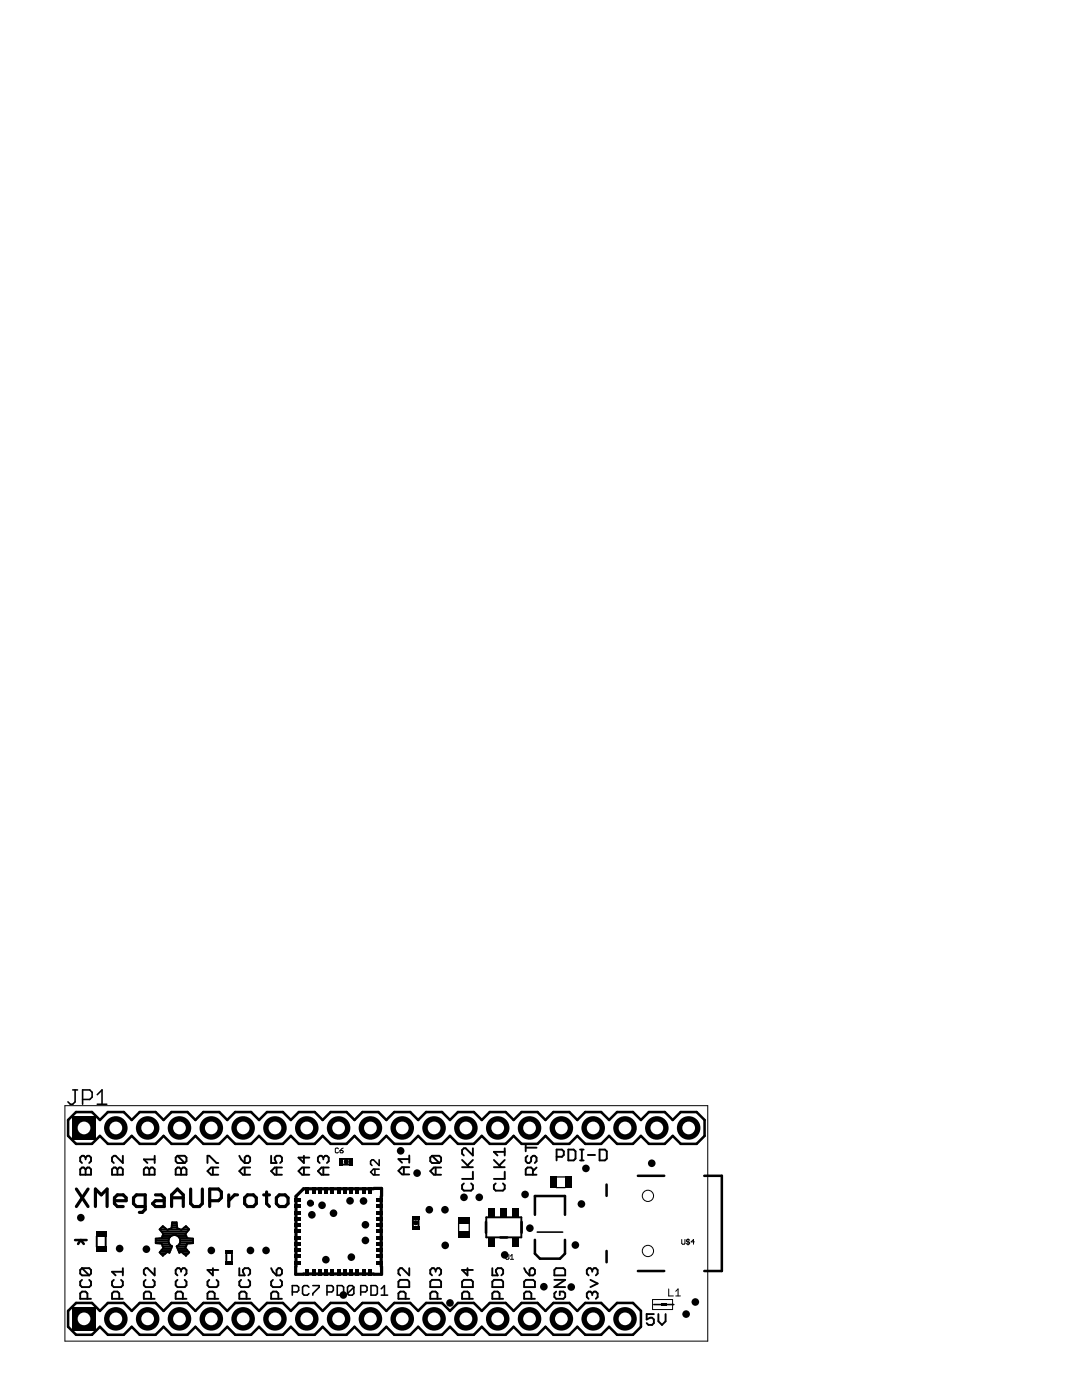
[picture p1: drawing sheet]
<svg xmlns="http://www.w3.org/2000/svg" width="216mm" height="279mm" viewBox="0 0 216 279" stroke-linecap="round" stroke-linejoin="round" font-family="sans-serif">
<g fill="none" stroke="#000" stroke-width=".2">
<path d="M13 220.7h128.2v47h-128.2zM67.5 229.3l-.1-.2h-.3l-.2 .2v.6l.2 .2h.3l.1-.2M67.8 229.6h.5l.2 .3-.2 .2h-.3l-.2-.2zM68.5 229.1l-.7 .5M100.9 250.4v.8l.2 .1h.3l.1-.1v-.8M101.8 251.3h.7M101.8 250.7l.4-.3v.9M130.2 259.3h4v2.1h-4zM133.4 257.2v1.4h1M134.8 258.6h1M134.8 257.7l.5-.5v1.4M136 247.4v.8l.2 .1h.3l.2-.1v-.8"/>
<path d="M137.3 247.2v1.3M137.6 247.5l-.2-.1h-.3l-.1 .1 .1 .3h.3l.2 .2-.2 .3h-.3l-.1-.1M138.5 247.8h-.6l.5-.4v.9"/>
<circle cx="129.3" cy="238.7" r="1.13"/>
<circle cx="129.3" cy="249.7" r="1.13"/>
</g>
<g fill="none" stroke="#000" stroke-width=".38">
<path d="M16 233.4l.4-.4h.3l.4 .4 .3-.4h.4l.4 .4v1h-2.2zM17.1 231l-.4-.3h-.3l-.4 .3v.7l.4 .4M17.1 231l.3-.3h.4l.4 .3v.7l-.4 .4M17.1 231v.4M17.1 233.4v1M22.4 233.4l.3-.4h.4l.3 .4 .4-.4h.4l.3 .4v1h-2.1zM23.4 233.4v1M24.5 230.7v1.4l-1.4-1.4h-.4l-.3 .3v.7l.3 .4M28.7 233.4l.4-.4h.3l.4 .4 .3-.4h.4l.4 .4v1h-2.2zM29.8 233.4v1M30.9 230.7v1.4M30.9 231.4h-2.2l.7 .7"/>
<path d="M35.1 233.4l.3-.4h.4l.3 .4 .4-.4h.4l.3 .4v1h-2.1zM35.4 230.7h1.5l.3 .3v.7l-.3 .4M35.4 230.7l-.3 .3v.7l.3 .4h1.5M35.4 230.7l1.5 1.4M36.1 233.4v1M41.4 232.1v-1.4h.4l1.4 1.4h.4M42.5 233v1.4M43.6 233h-1.5l-.7 .7 .7 .7h1.5M47.8 230.7l.3 .7 .7 .7M48.8 233v1.4M49.2 230.7h.4l.3 .3v.7l-.3 .4h-.8v-1.1zM49.9 233h-1.4l-.7 .7 .7 .7h1.4"/>
<path d="M54.1 230.7v1.4h1.1l-.4-.7v-.4l.4-.3h.7l.4 .3v.7l-.4 .4M55.2 233v1.4M56.3 233h-1.5l-.7 .7 .7 .7h1.5M60.6 230.7v1.4l-1-1.1h2.1M60.6 233v1.4M61.7 233h-1.4l-.7 .7 .7 .7h1.4M64.5 231l-.3-.3h-.4l-.4 .3v.7l.4 .4M64.5 231l.4-.3h.3l.4 .3v.7l-.4 .4M64.5 231v.4M64.5 233v1.4M65.6 233h-1.4l-.8 .7 .8 .7h1.4M68.5 231.3h1.2"/>
<path d="M68.5 232.4h1.2M80.6 232.9v1.5M81.7 232.9h-1.5l-.7 .8 .7 .7h1.5M81.7 231.3h-2.2l.7 .7M81.7 230.6v1.4M86.2 230.7h1.5l.3 .3v.7l-.3 .4M86.2 230.7l-.3 .3v.7l.3 .4h1.5M86.2 230.7l1.5 1.4M86.9 233v1.4M88 233h-1.4l-.7 .7 .7 .7h1.4M92.2 232.9h2.2M92.2 231.5l1.4 1.4"/>
<path d="M92.6 236.2l-.4 .3v.8l.4 .3h1.4l.4-.3v-.8l-.4-.3M94.4 229.2v1.4l-1.5-1.4h-.3l-.4 .3v.7l.4 .4M94.4 233.8v1.5h-2.2M94.4 231.5l-1.1 1.1M98.6 232.9h2.1M98.6 231.5l1.4 1.4M98.9 236.2l-.3 .3v.8l.3 .3h1.5l.3-.3v-.8l-.3-.3M100.7 233.8v1.5h-2.1M100.7 229.2v1.4M100.7 231.5l-1.1 1.1M100.7 229.9h-2.1l.7 .7M104.9 228.3v1.5"/>
<path d="M104.9 229h2.2M105.3 230.7l-.4 .3v.7l.4 .4h.3l.4-.4v-.7l.3-.3h.4l.4 .3v.7l-.4 .4M106.3 234.4v-1l-.3-.4h-.7l-.4 .4v1h2.2M107.1 233l-.8 .7M111.1 230.9h1l.4-.4v-.7l-.4-.4h-1v2.2M113.4 229.4h1.1l.3 .4v1.4l-.3 .4h-1.1zM115.7 229.4h.8M115.7 231.6h.8M116.1 229.4v2.2M117.3 230.5h1.4M119.6 229.4h1.1l.4 .4v1.4l-.4 .4h-1.1zM16.4 253.1l-.4 .3v.8l.4 .3h1.4"/>
<path d="M16.4 255.4l-.4 .4v.7l.4 .4h1.4l.4-.4v-.7l-.4-.4M16.4 253.1h1.4l.4 .3v.8l-.4 .3M16.4 253.1l1.4 1.4M17.4 259.2v-1.1l-.3-.3h-.7l-.4 .3v1.1h2.2M19.3 246.7v2.2M21.1 246.7v2.2M22.7 255.4l-.3 .4v.7l.3 .4h1.5l.3-.4v-.7l-.3-.4M23.8 259.2v-1.1l-.4-.3h-.7l-.3 .3v1.1h2.1M24.5 253.1v1.4M24.5 253.8h-2.1l.7 .7M29.1 255.4l-.4 .4v.7l.4 .4h1.4l.4-.4v-.7l-.4-.4M30.1 259.2v-1.1l-.3-.3h-.7l-.4 .3v1.1h2.2"/>
<path d="M30.9 253.1v1.4l-1.5-1.4h-.3l-.4 .3v.8l.4 .3M35.4 255.4l-.3 .4v.7l.3 .4h1.5l.3-.4v-.7l-.3-.4M36.1 253.4l.4-.3h.4l.3 .3v.8l-.3 .3M36.1 253.4l-.3-.3h-.4l-.3 .3v.8l.3 .3M36.1 253.4v.4M36.5 259.2v-1.1l-.4-.3h-.7l-.3 .3v1.1h2.1M41.8 255.4l-.4 .4v.7l.4 .4h1.4l.4-.4v-.7l-.4-.4M42.5 253.1v1.4l-1.1-1.1h2.2M42.8 259.2v-1.1l-.3-.3h-.7l-.4 .3v1.1h2.2M45.2 250.3v1.3M46.3 250.3v1.3M47.8 253.1v1.4h1l-.3-.7v-.4l.3-.3h.8l.3 .3v.8l-.3 .3"/>
<path d="M48.1 255.4l-.3 .4v.7l.3 .4h1.5l.3-.4v-.7l-.3-.4M49.2 259.2v-1.1l-.4-.3h-.7l-.3 .3v1.1h2.1M54.1 253.1l.4 .7 .7 .7M54.5 255.4l-.4 .4v.7l.4 .4h1.4l.4-.4v-.7l-.4-.4M55.5 259.2v-1.1l-.3-.3h-.7l-.4 .3v1.1h2.2M55.5 253.1h.4l.4 .3v.8l-.4 .3h-.7v-1.1zM79.9 255.4h1.4l.4 .4v1.1h-2.2v-1.1zM80.9 259.2v-1.1l-.3-.3h-.7l-.4 .3v1.1h2.2M81.7 253.1v1.4l-1.5-1.4h-.3l-.4 .3v.8l.4 .3M82.4 243.4v1.2M83.5 243.4v1.2M86.2 255.4h1.5l.3 .4v1.1h-2.1v-1.1z"/>
<path d="M86.9 253.4v.4M86.9 253.4l-.3-.3h-.4l-.3 .3v.8l.3 .3M86.9 253.4l.4-.3h.4l.3 .3v.8l-.3 .3M87.3 259.2v-1.1l-.4-.3h-.7l-.3 .3v1.1h2.1M92.6 255.4h1.4l.4 .4v1.1h-2.2v-1.1zM93.3 253.1v1.4l-1.1-1.1h2.2M93.6 259.2v-1.1l-.3-.3h-.7l-.4 .3v1.1h2.2M97 242.9h7v4h-7zM98.2 253.1v1.4h1.1l-.3-.7v-.4l.3-.3h.7l.4 .3v.8l-.4 .3M98.6 255.4h1.4l.4 .4v1.1h-2.2v-1.1zM99.7 259.2v-1.1l-.4-.3h-.7l-.4 .3v1.1h2.2M104.6 253.1l.3 .7 .8 .7"/>
<path d="M104.9 255.4h1.5l.3 .4v1.1h-2.1v-1.1zM106 259.2v-1.1l-.3-.3h-.8l-.3 .3v1.1h2.1M106 253.1h.4l.3 .3v.8l-.3 .3h-.7v-1.1zM110.6 255.4h2.2l-2.2 1.5h2.2M111 257.8l-.4 .3v.7l.4 .4h1.4l.4-.4v-.7l-.4-.3h-.7v.7M111 253.1h1.4l.4 .3v1.1h-2.2v-1.1zM117.8 255.4l1.5 .7-1.5 .8M118.2 258.1l-.4-.3h-.3l-.4 .3v.7l.4 .4M118.2 258.1l.3-.3h.4l.4 .3v.7l-.4 .4M118.2 253.4l-.4-.3h-.3l-.4 .3v.8l.4 .3M118.2 253.4l.3-.3h.4l.4 .3v.8l-.4 .3M118.2 253.4v.4"/>
<path d="M118.2 258.1v.4M130.5 262.3h-1.5v1l.8-.3h.3l.4 .3v.8l-.4 .3h-.7l-.4-.3M131.4 262.3v1.4l.7 .7 .7-.7v-1.4"/>
</g>
<g fill="none" stroke="#000" stroke-width=".32">
<path d="M14.5 217.5h1M15 217.5v2.4l-.5 .5h-.5l-.4-.5M16.5 219.4h1.4l.5-.5v-.9l-.5-.5h-1.4v2.9M19.4 218.5l1-1v2.9M19.4 220.4h1.9M74.8 233.3v1.2M75.7 233.3h-1.2l-.6 .6 .6 .6h1.2M75.7 231.5v1.1l-1.2-1.1h-.3l-.3 .2v.6l.3 .3M58.3 257.8h1l.3-.3v-.6l-.3-.3h-1v1.9M61.6 256.9l-.3-.3h-.6l-.3 .3v1.3l.3 .3h.6l.3-.3M62.4 256.6h1.3v.3l-1.3 1.3v.3M65.2 257.8h1l.3-.3v-.6l-.3-.3h-1v1.9"/>
<path d="M67.3 256.6h.9l.4 .3v1.3l-.4 .3h-.9zM70.6 256.9l-.3-.3h-.6l-.4 .3v1.3M70.6 256.9v1.3l-.3 .3h-.6l-.4-.3M70.6 256.9l-1.3 1.3M72 257.8h.9l.3-.3v-.6l-.3-.3h-.9v1.9M74 256.6h1l.3 .3v1.3l-.3 .3h-1zM76.1 258.5h1.2M76.1 257.2l.6-.6v1.9M107.2 245.9h5.1M130.5 260.3h4"/>
</g>
<g fill="none" stroke="#000" stroke-width=".64">
<path d="M15.2 237.3l2.4 3.5M17.6 237.3l-2.4 3.5M22.8 239.6h2.4v-.6l-.6-.5h-1.2l-.6 .5v1.2l.6 .6h1.2M31 238.5h1.2l.6 .5v1.8h-1.8l-.6-.6 .6-.6h1.8M34.2 239h2.4M38 237.3v2.9l.6 .6h1.2l.6-.6v-2.9M41.8 239.6h1.8l.6-.6v-1.1l-.6-.6h-1.8v3.5M45.6 238.5v2.3M47.4 238.5h-.6l-1.2 1.1M48.8 239l.6-.5h1.2l.5 .5v1.2l-.5 .6h-1.2l-.6-.6zM52.6 238.5h1.2M53.2 237.9v2.3l.6 .6"/>
<path d="M55.7 238.5h1.2l.6 .5v1.2l-.6 .6h-1.2l-.6-.6v-1.2zM74.5 237.2h1.6v1.6M74.6 237.2h-14l-1.5 1.5v14M76.1 238.7v14M19 240.8v-3.5l1.2 1.2 1.2-1.2v3.5M29 240.8h-1.8l-.6-.6v-1.2l.6-.5h1.8v2.9l-.6 .6h-.6M34.2 240.8v-2.3l1.2-1.2 1.2 1.2v2.3M59 252.7v1.6h1.6M60.6 254.2h14M76.1 252.7v1.6h-1.6"/>
<circle cx="61.9" cy="240.1" r=".4"/>
</g>
<path d="M111 234.9h1.8M111 237h1.8M91.5 244.1v1.7M93.6 244.1v1.7" fill="none" stroke="#000" stroke-width=".25"/>
<g fill="#000">
<path d="M14.4 222.8h4.7v4.7h-4.7zM16.1 224.5h1.3v1.2h-1.3zM22.5 224.5h1.2v1.2h-1.2zM28.8 224.5h1.3v1.2h-1.3zM35.2 224.5h1.2v1.2h-1.2zM41.5 224.5h1.3v1.2h-1.3zM47.9 224.5h1.2v1.2h-1.2zM54.2 224.5h1.3v1.2h-1.3zM58.8 239.2h1.3v.6h-1.3zM60.6 224.5h1.2v1.2h-1.2zM61 237h.6v1.2h-.6zM62.3 237h.6v1.2h-.6z"/>
<path d="M63.5 237h.6v1.2h-.6zM64.8 237h.6v1.2h-.6zM66 237h.6v1.2h-.6zM66.9 224.5h1.3v1.2h-1.3zM67.3 237h.6v1.2h-.6zM67.7 231.1h.8v1.5h-.8zM68.5 237h.6v1.2h-.6zM69.7 231.1h.8v1.5h-.8zM69.8 237h.6v1.2h-.6zM71 237h.6v1.2h-.6zM72.3 237h.6v1.2h-.6zM73.3 224.5h1.2v1.2h-1.2z"/>
<path d="M73.5 237h.6v1.2h-.6zM75.1 239.2h1.2v.6h-1.2zM79.6 224.5h1.3v1.2h-1.3zM86 224.5h1.2v1.2h-1.2zM92.3 224.5h1.3v1.2h-1.3zM98.7 224.5h1.2v1.2h-1.2zM105 224.5h1.3v1.2h-1.3zM109.8 234.8h1.2v2.3h-1.2zM111.4 224.5h1.2v1.2h-1.2zM112.7 234.8h1.3v2.3h-1.3zM117.7 224.5h1.3v1.2h-1.3zM124.1 224.5h1.2v1.2h-1.2z"/>
<path d="M130.4 224.5h1.3v1.2h-1.3zM136.8 224.5h1.2v1.2h-1.2zM19.1 248.9h2.2v1h-2.2zM19.1 245.7h2.2v1h-2.2zM45 251.6h1.5v.7h-1.5zM45 249.6h1.5v.7h-1.5zM58.8 240.4h1.3v.7h-1.3zM58.8 241.7h1.3v.6h-1.3zM58.8 242.9h1.3v.7h-1.3zM58.8 244.2h1.3v.6h-1.3zM58.8 245.4h1.3v.7h-1.3zM58.8 246.7h1.3v.6h-1.3z"/>
<path d="M58.8 247.9h1.3v.7h-1.3zM58.8 249.2h1.3v.6h-1.3zM58.8 250.4h1.3v.7h-1.3zM58.8 251.7h1.3v.6h-1.3zM61 253.2h.6v1.3h-.6zM62.3 253.2h.6v1.3h-.6zM63.5 253.2h.6v1.3h-.6zM64.8 253.2h.6v1.3h-.6zM66 253.2h.6v1.3h-.6zM67.3 253.2h.6v1.3h-.6zM68.5 253.2h.6v1.3h-.6zM69.8 253.2h.6v1.3h-.6z"/>
<path d="M71 253.2h.6v1.3h-.6zM72.3 253.2h.6v1.3h-.6zM73.5 253.2h.6v1.3h-.6zM75.1 251.7h1.2v.6h-1.2zM75.1 250.4h1.2v.7h-1.2zM75.1 249.2h1.2v.6h-1.2zM75.1 247.9h1.2v.7h-1.2zM75.1 246.7h1.2v.6h-1.2zM75.1 245.4h1.2v.7h-1.2zM75.1 244.2h1.2v.6h-1.2zM75.1 242.9h1.2v.7h-1.2zM75.1 241.7h1.2v.6h-1.2z"/>
<path d="M75.1 240.4h1.2v.7h-1.2zM82.2 242.6h1.5v.8h-1.5zM82.2 244.7h1.5v.7h-1.5zM91.4 245.8h2.4v1.2h-2.4zM91.4 242.9h2.4v1.2h-2.4zM97.5 241.2h1.3v1.6h-1.3zM97.5 247.1h1.3v1.6h-1.3zM99.9 241.2h1.3v1.6h-1.3zM102.3 241.2h1.2v1.6h-1.2zM102.3 247.1h1.2v1.6h-1.2zM14.4 260.9h4.7v4.7h-4.7zM16.1 262.6h1.3v1.2h-1.3z"/>
<path d="M22.5 262.6h1.2v1.2h-1.2zM28.8 262.6h1.3v1.2h-1.3zM35.2 262.6h1.2v1.2h-1.2zM41.5 262.6h1.3v1.2h-1.3zM47.9 262.6h1.2v1.2h-1.2zM54.2 262.6h1.3v1.2h-1.3zM60.6 262.6h1.2v1.2h-1.2zM66.9 262.6h1.3v1.2h-1.3zM73.3 262.6h1.2v1.2h-1.2zM79.6 262.6h1.3v1.2h-1.3zM86 262.6h1.2v1.2h-1.2zM92.3 262.6h1.3v1.2h-1.3z"/>
<path d="M98.7 262.6h1.2v1.2h-1.2zM105 262.6h1.3v1.2h-1.3zM111.4 262.6h1.2v1.2h-1.2zM117.7 262.6h1.3v1.2h-1.3zM124.1 262.6h1.2v1.2h-1.2zM132 260.1h1v.5h-1z"/>
<circle cx="23.1" cy="225.1" r="2.35"/>
<circle cx="29.5" cy="225.1" r="2.35"/>
<circle cx="35.8" cy="225.1" r="2.35"/>
<circle cx="42.2" cy="225.1" r="2.35"/>
<circle cx="48.5" cy="225.1" r="2.35"/>
<circle cx="54.9" cy="225.1" r="2.35"/>
<circle cx="61.2" cy="225.1" r="2.35"/>
<circle cx="67.6" cy="225.1" r="2.35"/>
<circle cx="69.8" cy="239.6" r=".76"/>
<circle cx="72.5" cy="239.7" r=".76"/>
<circle cx="73.9" cy="225.1" r="2.35"/>
<circle cx="79.9" cy="229.7" r=".76"/>
<circle cx="80.3" cy="225.1" r="2.35"/>
<circle cx="83.2" cy="234.1" r=".76"/>
<circle cx="86.6" cy="225.1" r="2.35"/>
<circle cx="92.6" cy="239" r=".76"/>
<circle cx="93" cy="225.1" r="2.35"/>
<circle cx="95.6" cy="239" r=".76"/>
<circle cx="99.3" cy="225.1" r="2.35"/>
<circle cx="104.8" cy="238.4" r=".76"/>
<circle cx="105.7" cy="225.1" r="2.35"/>
<circle cx="112" cy="225.1" r="2.35"/>
<circle cx="116.9" cy="233.2" r=".76"/>
<circle cx="118.4" cy="225.1" r="2.35"/>
<circle cx="124.7" cy="225.1" r="2.35"/>
<circle cx="130" cy="232.2" r=".76"/>
<circle cx="131.1" cy="225.1" r="2.35"/>
<circle cx="137.4" cy="225.1" r="2.35"/>
<circle cx="16.1" cy="243" r=".76"/>
<circle cx="23.9" cy="249.2" r=".76"/>
<circle cx="29.2" cy="249.3" r=".76"/>
<circle cx="42.2" cy="249.6" r=".76"/>
<circle cx="50" cy="249.6" r=".76"/>
<circle cx="53.1" cy="249.6" r=".76"/>
<circle cx="62.2" cy="242.4" r=".76"/>
<circle cx="64.3" cy="240.5" r=".76"/>
<circle cx="65" cy="251.4" r=".76"/>
<circle cx="66.5" cy="242.1" r=".76"/>
<circle cx="68.5" cy="258.4" r=".76"/>
<circle cx="70.1" cy="250.9" r=".76"/>
<circle cx="72.9" cy="247.6" r=".76"/>
<circle cx="72.9" cy="244.4" r=".76"/>
<circle cx="85.7" cy="241.4" r=".76"/>
<circle cx="88.8" cy="241.4" r=".76"/>
<circle cx="88.8" cy="248.5" r=".76"/>
<circle cx="100.7" cy="250.4" r=".76"/>
<circle cx="105.7" cy="245.1" r=".76"/>
<circle cx="108.5" cy="256.8" r=".76"/>
<circle cx="114" cy="256.9" r=".76"/>
<circle cx="114.8" cy="248.5" r=".76"/>
<circle cx="116" cy="240.3" r=".76"/>
<circle cx="138.7" cy="259.8" r=".76"/>
<circle cx="23.1" cy="263.2" r="2.35"/>
<circle cx="29.5" cy="263.2" r="2.35"/>
<circle cx="35.8" cy="263.2" r="2.35"/>
<circle cx="42.2" cy="263.2" r="2.35"/>
<circle cx="48.5" cy="263.2" r="2.35"/>
<circle cx="54.9" cy="263.2" r="2.35"/>
<circle cx="61.2" cy="263.2" r="2.35"/>
<circle cx="67.6" cy="263.2" r="2.35"/>
<circle cx="73.9" cy="263.2" r="2.35"/>
<circle cx="80.3" cy="263.2" r="2.35"/>
<circle cx="86.6" cy="263.2" r="2.35"/>
<circle cx="89.8" cy="260" r=".76"/>
<circle cx="93" cy="263.2" r="2.35"/>
<circle cx="99.3" cy="263.2" r="2.35"/>
<circle cx="105.7" cy="263.2" r="2.35"/>
<circle cx="112" cy="263.2" r="2.35"/>
<circle cx="118.4" cy="263.2" r="2.35"/>
<circle cx="124.7" cy="263.2" r="2.35"/>
<circle cx="136.9" cy="262.3" r=".76"/>
</g>
<g fill="none" stroke="#000" stroke-width=".51">
<path d="M13.6 223.5l1.6-1.6h3.2l1.5 1.6 1.6-1.6h3.2l1.6 1.6 1.6-1.6h3.2l1.5 1.6 1.6-1.6h3.2l1.6 1.6 1.6-1.6h3.2l1.5 1.6 1.6-1.6h3.2l1.6 1.6 1.6-1.6h3.2l1.5 1.6 1.6-1.6h3.2l1.6 1.6 1.6-1.6h3.2l1.5 1.6 1.6-1.6h3.2l1.6 1.6 1.6-1.6h3.2l1.5 1.6 1.6-1.6h3.2l1.6 1.6 1.6-1.6h3.2l1.5 1.6 1.6-1.6h3.2l1.6 1.6 1.6-1.6h3.2l1.5 1.6 1.6-1.6h3.2l1.6 1.6 1.6-1.6h3.2l1.5 1.6 1.6-1.6h3.2l1.6 1.6 1.6-1.6h3.2l1.5 1.6 1.6-1.6h3.2l1.6 1.6v3.2l-1.6 1.6h-3.2l-1.6-1.6-1.5 1.6h-3.2l-1.6-1.6-1.6 1.6h-3.2l-1.6-1.6-1.5 1.6h-3.2l-1.6-1.6-1.6 1.6h-3.2l-1.6-1.6-1.5 1.6h-3.2l-1.6-1.6-1.6 1.6h-3.2l-1.6-1.6-1.5 1.6h-3.2l-1.6-1.6-1.6 1.6h-3.2l-1.6-1.6-1.5 1.6h-3.2l-1.6-1.6-1.6 1.6h-3.2l-1.6-1.6-1.5 1.6h-3.2l-1.6-1.6-1.6 1.6h-3.2l-1.6-1.6-1.5 1.6h-3.2l-1.6-1.6-1.6 1.6h-3.2l-1.6-1.6-1.5 1.6h-3.2l-1.6-1.6-1.6 1.6h-3.2l-1.6-1.6-1.5 1.6h-3.2l-1.6-1.6-1.6 1.6h-3.2l-1.6-1.6-1.5 1.6h-3.2l-1.6-1.6zM121 236.4v2.3M127.3 234.7h5.2M140.5 234.7h3.5v19h-3.5M15 247.5h2.3M16.1 247.5l-.5 .8M16.1 247.5l.6 .8M97 243.9v2.1M99.9 247h1.3M104.1 243.9v2.1M106.7 242.4v-3.7h6v3.7M106.7 247.4v2.8l1 1h4l1-1v-2.8"/>
<path d="M121 249.7v2.2M127.3 253.7h5.2M15.2 260h3.2l1.5 1.6 1.6-1.6h3.2l1.6 1.6 1.6-1.6h3.2l1.5 1.6 1.6-1.6h3.2l1.6 1.6 1.6-1.6h3.2l1.5 1.6 1.6-1.6h3.2l1.6 1.6 1.6-1.6h3.2l1.5 1.6 1.6-1.6h3.2l1.6 1.6 1.6-1.6h3.2l1.5 1.6 1.6-1.6h3.2l1.6 1.6 1.6-1.6h3.2l1.5 1.6 1.6-1.6h3.2l1.6 1.6 1.6-1.6h3.2l1.5 1.6 1.6-1.6h3.2l1.6 1.6 1.6-1.6h3.2l1.5 1.6 1.6-1.6h3.2l1.6 1.6 1.6-1.6h3.2l1.5 1.6 1.6-1.6h3.2l1.6 1.6v3.2l-1.6 1.6h-3.2l-1.6-1.6-1.5 1.6h-3.2l-1.6-1.6-1.6 1.6h-3.2l-1.6-1.6-1.5 1.6h-3.2l-1.6-1.6-1.6 1.6h-3.2l-1.6-1.6-1.5 1.6h-3.2l-1.6-1.6-1.6 1.6h-3.2l-1.6-1.6-1.5 1.6h-3.2l-1.6-1.6-1.6 1.6h-3.2l-1.6-1.6-1.5 1.6h-3.2l-1.6-1.6-1.6 1.6h-3.2l-1.6-1.6-1.5 1.6h-3.2l-1.6-1.6-1.6 1.6h-3.2l-1.6-1.6-1.5 1.6h-3.2l-1.6-1.6-1.6 1.6h-3.2l-1.6-1.6-1.5 1.6h-3.2l-1.6-1.6-1.6 1.6h-3.2l-1.6-1.6-1.5 1.6h-3.2l-1.6-1.6v-3.2z"/>
</g>
<g fill="none" stroke="#000" stroke-width=".37">
<path d="M31.1 248h2.6M31.1 247.6h2.5M31.1 247.2h2.6M31.9 245.4h1.4M31.9 249.8h2M32.1 250.2h.9M32.2 245.7h5.2M32.2 245h.7M32.2 249.5h1.8M32.3 248.4h1.6M32.4 246.9h1.5M32.5 248.7h1.8"/>
<path d="M32.5 250.6h.1M32.5 246.1h4.6M32.5 246.5h2.1M32.5 249.1h1.7M33.6 245.4h2.4M33.6 247.6l.3 .8 .4 .3-.5 1.3-.4-.2-.9 .8-.7-.6 .8-1-.3-.8-1.2-.1v-.9l1.2-.1 .3-.8-.8-1 .7-.6 .9 .8 .8-.4 .1-1.2h1l.1 1.2 .8 .4 .9-.8 .7 .6-.8 1 .3 .8 1.2 .1v.9l-1.2 .1-.3 .8 .8 1-.7 .6-.9-.8-.4 .2-.6-1.3M33.9 246.9l-.3 .7M34.2 245h1.2M34.3 244.6h1M34.3 244.3h1M35 246.5h2.1M35.3 248.7h1.8"/>
<path d="M35.4 249.1h1.7M35.6 249.5h1.8M35.7 246.9l-.5-.4h-.6l-.7 .4M35.7 246.9l.3 .7M35.7 246.9h1.5M35.7 249.8h2M35.7 248.4h1.6M35.9 247.2h2.6M35.9 248h2.6M36 247.6h2.5M36 247.6l-.2 .6-.6 .5M36.3 245.4h1.4"/>
<path d="M36.6 250.2h.9M36.7 245h.7M37.1 250.6h.1"/>
</g>
<path d="M69.1 231.8v.1M82.9 244h.1" fill="none" stroke="#000" stroke-width="1"/>
<g fill="#fff">
<circle cx="16.8" cy="263.2" r="1.27"/>
<circle cx="23.1" cy="263.2" r="1.27"/>
<circle cx="29.5" cy="263.2" r="1.27"/>
<circle cx="35.8" cy="263.2" r="1.27"/>
<circle cx="42.2" cy="263.2" r="1.27"/>
<circle cx="48.5" cy="263.2" r="1.27"/>
<circle cx="54.9" cy="263.2" r="1.27"/>
<circle cx="61.2" cy="263.2" r="1.27"/>
<circle cx="67.6" cy="263.2" r="1.27"/>
<circle cx="73.9" cy="263.2" r="1.27"/>
<circle cx="80.3" cy="263.2" r="1.27"/>
<circle cx="86.6" cy="263.2" r="1.27"/>
<circle cx="93" cy="263.2" r="1.27"/>
<circle cx="99.3" cy="263.2" r="1.27"/>
<circle cx="105.7" cy="263.2" r="1.27"/>
<circle cx="112" cy="263.2" r="1.27"/>
<circle cx="118.4" cy="263.2" r="1.27"/>
<circle cx="124.7" cy="263.2" r="1.27"/>
<circle cx="16.8" cy="225.1" r="1.27"/>
<circle cx="23.1" cy="225.1" r="1.27"/>
<circle cx="29.5" cy="225.1" r="1.27"/>
<circle cx="35.8" cy="225.1" r="1.27"/>
<circle cx="42.2" cy="225.1" r="1.27"/>
<circle cx="48.5" cy="225.1" r="1.27"/>
<circle cx="54.9" cy="225.1" r="1.27"/>
<circle cx="61.2" cy="225.1" r="1.27"/>
<circle cx="67.6" cy="225.1" r="1.27"/>
<circle cx="73.9" cy="225.1" r="1.27"/>
<circle cx="80.3" cy="225.1" r="1.27"/>
<circle cx="86.6" cy="225.1" r="1.27"/>
<circle cx="93" cy="225.1" r="1.27"/>
<circle cx="99.3" cy="225.1" r="1.27"/>
<circle cx="105.7" cy="225.1" r="1.27"/>
<circle cx="112" cy="225.1" r="1.27"/>
<circle cx="118.4" cy="225.1" r="1.27"/>
<circle cx="124.7" cy="225.1" r="1.27"/>
<circle cx="131.1" cy="225.1" r="1.27"/>
<circle cx="137.4" cy="225.1" r="1.27"/>
</g>
</svg>
